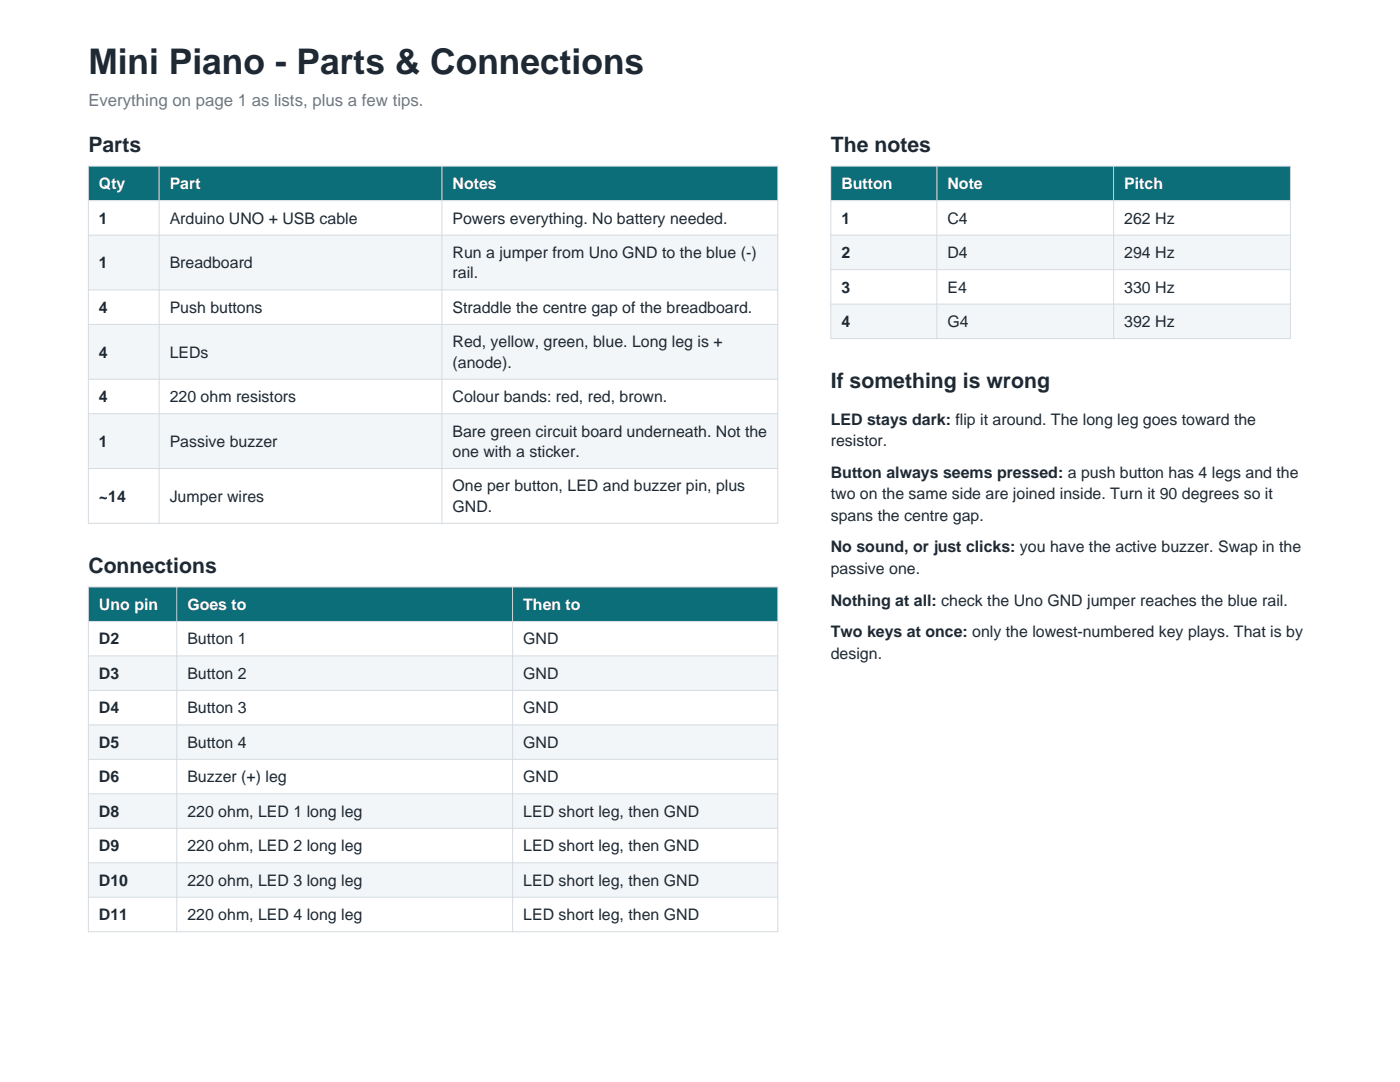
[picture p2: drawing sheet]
<svg xmlns="http://www.w3.org/2000/svg" width="279mm" height="216mm" viewBox="0 0 279 216" stroke-linecap="round" stroke-linejoin="round" font-family="sans-serif">
<defs><g id="words">
<text font-size="7.1" fill="#1f2933" x="17.6" y="14.8">Mini Piano - Parts &amp; Connections</text>
<g font-size="4.2" fill="#1f2933">
<text x="17.6" y="30.3">Parts</text>
<text x="165.8" y="30.3">The notes</text>
<text x="165.8" y="77.4">If something is wrong</text>
<text x="17.6" y="114.3">Connections</text>
</g>
<text font-size="3.4" fill="#6b7785" x="17.6" y="21.2">Everything on page 1 as lists, plus a few tips.</text>
<g font-size="3.2" fill="#fff">
<text x="19.8" y="37.7">Qty</text>
<text x="33.9" y="37.7">Part</text>
<text x="90.3" y="37.7">Notes</text>
<text x="167.9" y="37.7">Button</text>
<text x="189.1" y="37.7">Note</text>
<text x="224.4" y="37.7">Pitch</text>
<text x="19.8" y="121.7">Uno pin</text>
<text x="37.4" y="121.7">Goes to</text>
<text x="104.4" y="121.7">Then to</text>
</g>
<g font-size="3.2" fill="#1f2933">
<text x="19.8" y="44.6">1</text>
<text x="33.9" y="44.6">Arduino UNO + USB cable</text>
<text x="90.3" y="44.6">Powers everything. No battery needed.</text>
<text x="167.9" y="44.6">1</text>
<text x="189.1" y="44.6">C4</text>
<text x="224.4" y="44.6">262 Hz</text>
<text x="19.8" y="53.5">1</text>
<text x="33.9" y="53.5">Breadboard</text>
<text x="90.3" y="51.5">Run a jumper from Uno GND to the blue (-)</text>
<text x="167.9" y="51.5">2</text>
<text x="189.1" y="51.5">D4</text>
<text x="224.4" y="51.5">294 Hz</text>
<text x="90.3" y="55.6">rail.</text>
<text x="167.9" y="58.4">3</text>
<text x="189.1" y="58.4">E4</text>
<text x="224.4" y="58.4">330 Hz</text>
<text x="19.8" y="62.4">4</text>
<text x="33.9" y="62.4">Push buttons</text>
<text x="90.3" y="62.4">Straddle the centre gap of the breadboard.</text>
<text x="167.9" y="65.3">4</text>
<text x="189.1" y="65.3">G4</text>
<text x="224.4" y="65.3">392 Hz</text>
<text x="19.8" y="71.3">4</text>
<text x="33.9" y="71.3">LEDs</text>
<text x="90.3" y="69.3">Red, yellow, green, blue. Long leg is +</text>
<text x="90.3" y="73.4">(anode).</text>
<text x="19.8" y="80.3">4</text>
<text x="33.9" y="80.3">220 ohm resistors</text>
<text x="90.3" y="80.3">Colour bands: red, red, brown.</text>
<text x="19.8" y="89.2">1</text>
<text x="33.9" y="89.2">Passive buzzer</text>
<text x="90.3" y="87.1">Bare green circuit board underneath. Not the</text>
<text x="165.8" y="84.8">LED stays dark: flip it around. The long leg goes toward the</text>
<text x="165.8" y="89.1">resistor.</text>
<text x="90.3" y="91.2">one with a sticker.</text>
<text x="165.8" y="95.4">Button always seems pressed: a push button has 4 legs and the</text>
<text x="19.8" y="100.1">~14</text>
<text x="33.9" y="100.1">Jumper wires</text>
<text x="90.3" y="98.1">One per button, LED and buzzer pin, plus</text>
<text x="165.8" y="99.7">two on the same side are joined inside. Turn it 90 degrees so it</text>
<text x="90.3" y="102.1">GND.</text>
<text x="165.8" y="103.9">spans the centre gap.</text>
<text x="165.8" y="110.2">No sound, or just clicks: you have the active buzzer. Swap in the</text>
<text x="165.8" y="114.5">passive one.</text>
<text x="165.8" y="120.8">Nothing at all: check the Uno GND jumper reaches the blue rail.</text>
<text x="19.8" y="128.6">D2</text>
<text x="37.4" y="128.6">Button 1</text>
<text x="104.4" y="128.6">GND</text>
<text x="165.8" y="127.2">Two keys at once: only the lowest-numbered key plays. That is by</text>
<text x="165.8" y="131.4">design.</text>
<text x="19.8" y="135.5">D3</text>
<text x="37.4" y="135.5">Button 2</text>
<text x="104.4" y="135.5">GND</text>
<text x="19.8" y="142.3">D4</text>
<text x="37.4" y="142.3">Button 3</text>
<text x="104.4" y="142.3">GND</text>
<text x="19.8" y="149.2">D5</text>
<text x="37.4" y="149.2">Button 4</text>
<text x="104.4" y="149.2">GND</text>
<text x="19.8" y="156.1">D6</text>
<text x="37.4" y="156.1">Buzzer (+) leg</text>
<text x="104.4" y="156.1">GND</text>
<text x="19.8" y="163">D8</text>
<text x="37.4" y="163">220 ohm, LED 1 long leg</text>
<text x="104.4" y="163">LED short leg, then GND</text>
<text x="19.8" y="169.9">D9</text>
<text x="37.4" y="169.9">220 ohm, LED 2 long leg</text>
<text x="104.4" y="169.9">LED short leg, then GND</text>
<text x="19.8" y="176.7">D10</text>
<text x="37.4" y="176.7">220 ohm, LED 3 long leg</text>
<text x="104.4" y="176.7">LED short leg, then GND</text>
<text x="19.8" y="183.6">D11</text>
<text x="37.4" y="183.6">220 ohm, LED 4 long leg</text>
<text x="104.4" y="183.6">LED short leg, then GND</text>
</g>
</g></defs>
<path d="M17.6 33.2h137.6v6.8h-137.6z" fill-rule="evenodd" fill="#0b6e79"/>
<path d="M17.6 40h137.6v6.9h-137.6z" fill-rule="evenodd" fill="#fff"/>
<path d="M17.6 46.9h137.6v11h-137.6z" fill-rule="evenodd" fill="#f2f6f8"/>
<path d="M17.6 57.9h137.6v6.8h-137.6z" fill-rule="evenodd" fill="#fff"/>
<path d="M17.6 64.7h137.6v11h-137.6z" fill-rule="evenodd" fill="#f2f6f8"/>
<path d="M17.6 75.7h137.6v6.8h-137.6z" fill-rule="evenodd" fill="#fff"/>
<path d="M17.6 82.5h137.6v11h-137.6z" fill-rule="evenodd" fill="#f2f6f8"/>
<path d="M17.6 93.5h137.6v10.9h-137.6z" fill-rule="evenodd" fill="#fff"/>
<path d="M17.6 33.2h137.6v71.2h-137.6zM31.7 33.2v71.2M88.2 33.2v71.2M17.6 40h137.6M17.6 46.9h137.6M17.6 57.9h137.6M17.6 64.7h137.6M17.6 75.7h137.6M17.6 82.5h137.6M17.6 93.5h137.6" fill="none" stroke="#d5dbe1" stroke-width=".2"/>
<path d="M17.6 117.1h137.6v6.9h-137.6z" fill-rule="evenodd" fill="#0b6e79"/>
<path d="M17.6 124h137.6v6.9h-137.6z" fill-rule="evenodd" fill="#fff"/>
<path d="M17.6 130.9h137.6v6.9h-137.6z" fill-rule="evenodd" fill="#f2f6f8"/>
<path d="M17.6 137.8h137.6v6.8h-137.6z" fill-rule="evenodd" fill="#fff"/>
<path d="M17.6 144.6h137.6v6.9h-137.6z" fill-rule="evenodd" fill="#f2f6f8"/>
<path d="M17.6 151.5h137.6v6.9h-137.6z" fill-rule="evenodd" fill="#fff"/>
<path d="M17.6 158.4h137.6v6.9h-137.6z" fill-rule="evenodd" fill="#f2f6f8"/>
<path d="M17.6 165.3h137.6v6.9h-137.6z" fill-rule="evenodd" fill="#fff"/>
<path d="M17.6 172.2h137.6v6.8h-137.6z" fill-rule="evenodd" fill="#f2f6f8"/>
<path d="M17.6 179h137.6v6.9h-137.6z" fill-rule="evenodd" fill="#fff"/>
<path d="M17.6 117.1h137.6v68.8h-137.6zM35.3 117.1v68.8M102.3 117.1v68.8M17.6 124h137.6M17.6 130.9h137.6M17.6 137.8h137.6M17.6 144.6h137.6M17.6 151.5h137.6M17.6 158.4h137.6M17.6 165.3h137.6M17.6 172.2h137.6M17.6 179h137.6" fill="none" stroke="#d5dbe1" stroke-width=".2"/>
<path d="M165.8 33.2h91.7v6.8h-91.7z" fill-rule="evenodd" fill="#0b6e79"/>
<path d="M165.8 40h91.7v6.9h-91.7z" fill-rule="evenodd" fill="#fff"/>
<path d="M165.8 46.9h91.7v6.9h-91.7z" fill-rule="evenodd" fill="#f2f6f8"/>
<path d="M165.8 53.8h91.7v6.9h-91.7z" fill-rule="evenodd" fill="#fff"/>
<path d="M165.8 60.7h91.7v6.9h-91.7z" fill-rule="evenodd" fill="#f2f6f8"/>
<path d="M165.8 33.2h91.7v34.4h-91.7zM187 33.2v34.4M222.2 33.2v34.4M165.8 40h91.7M165.8 46.9h91.7M165.8 53.8h91.7M165.8 60.7h91.7" fill="none" stroke="#d5dbe1" stroke-width=".2"/>
<use href="#words"/>
</svg>
